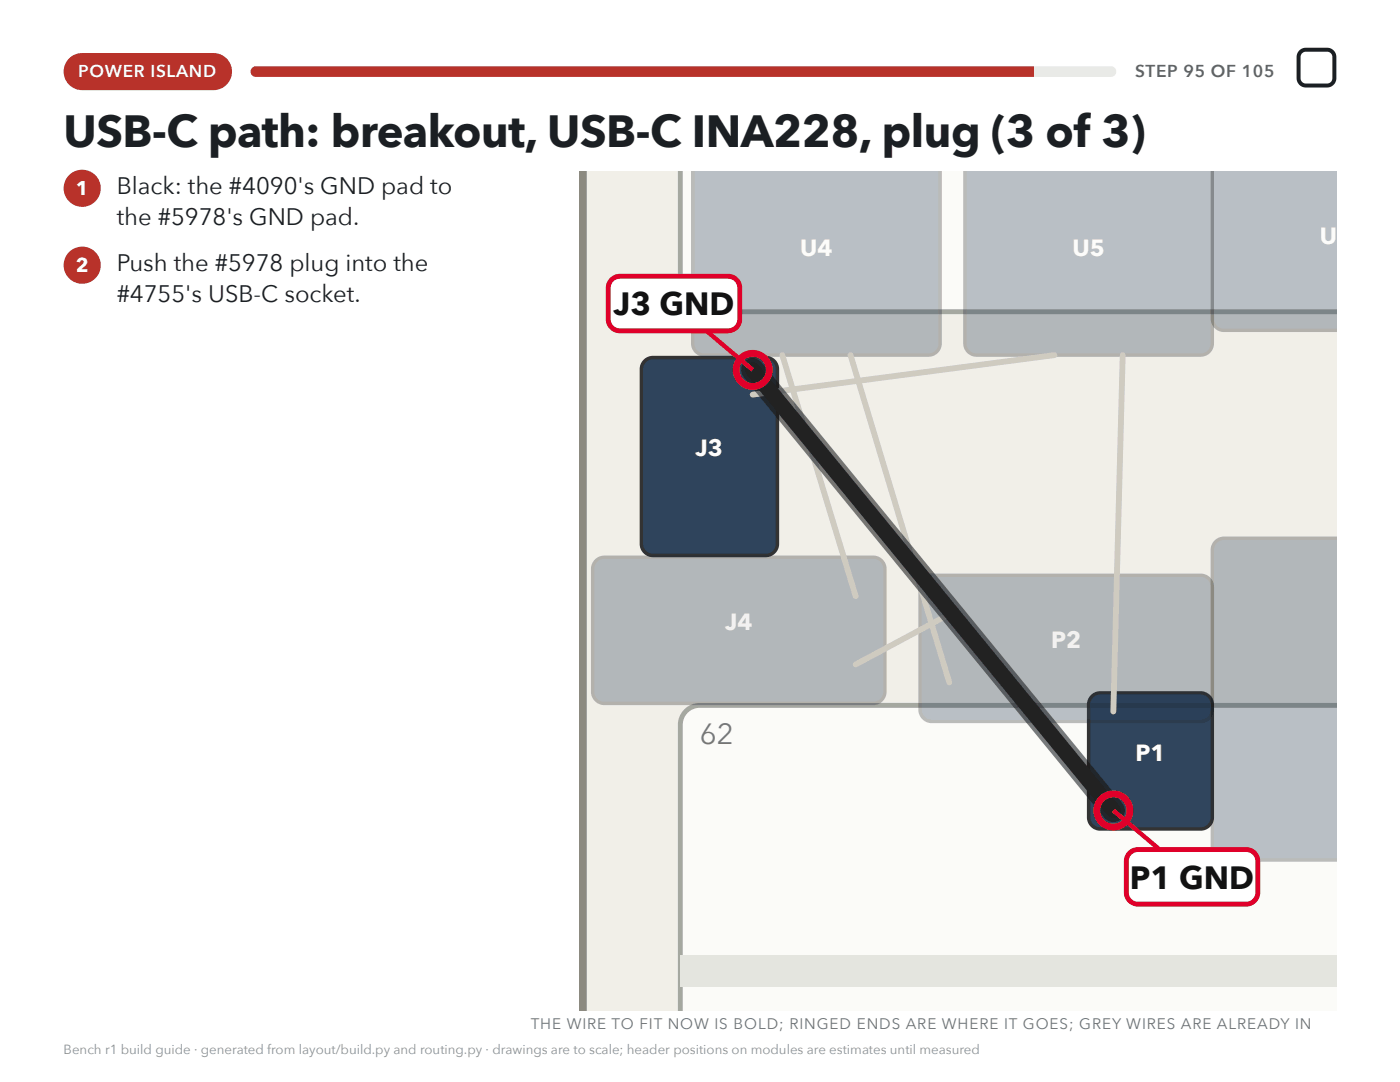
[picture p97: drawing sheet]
<svg xmlns="http://www.w3.org/2000/svg" width="279mm" height="216mm" viewBox="0 0 279 216" stroke-linecap="round" stroke-linejoin="round" font-family="sans-serif">
<defs><g id="words">
<text font-size="9" fill="#1b1f23" x="12.7" y="29.4">USB-C path: breakout, USB-C INA228, plug (3 of 3)</text>
<g font-size="6.4" fill="#111">
<text x="122.5" y="62.9">J3 GND</text>
<text x="225.5" y="177.3">P1 GND</text>
</g>
<text font-size="5.8" fill="#777" x="139.7" y="148.5">62</text>
<g font-size="4.8" fill="#1b1f23">
<text x="23.3" y="38.6">Black: the #4090's GND pad to</text>
<text x="23.3" y="45">the #5978's GND pad.</text>
<text x="23.3" y="54">Push the #5978 plug into the</text>
<text x="23.3" y="60.3">#4755's USB-C socket.</text>
</g>
<g font-size="4.7" fill="#fff">
<text x="159.7" y="51.1">U4</text>
<text x="214" y="51.1">U5</text>
<text x="263.4" y="48.6">U</text>
<text x="138.8" y="91.1">J3</text>
<text x="144.7" y="125.8">J4</text>
<text x="209.8" y="129.4">P2</text>
<text x="226.6" y="151.8">P1</text>
</g>
<g font-size="4" fill="#fff">
<text x="15.1" y="38.9">1</text>
<text x="15.1" y="54.2">2</text>
</g>
<text font-size="3.4" fill="#fff" x="15.6" y="15.3">POWER ISLAND</text>
<text font-size="3.4" fill="#59626b" x="226.6" y="15.3">STEP 95 OF 105</text>
<text font-size="3" fill="#6b737b" x="105.9" y="205.3">THE WIRE TO FIT NOW IS BOLD; RINGED ENDS ARE WHERE IT GOES; GREY WIRES ARE ALREADY IN</text>
<text font-size="2.6" fill="#8a9198" x="12.7" y="210.3">Bench r1 build guide · generated from layout/build.py and routing.py · drawings are to scale; header positions on modules are estimates until measured</text>
</g></defs>
<path d="M13.8 11.7l1.2-.8 1.2-.3h26.4a3.7 3.7 0 0 1 3.7 3.7 3.7 3.7 0 0 1-3.7 3.7h-26.2a3.7 3.7 0 0 1-3.4-2.3 3.7 3.7 0 0 1 .8-4z" fill="#b8322a"/>
<path d="M50.3 13.5l.8-.3h170.6a1.06 1.06 0 0 1 1.1 1.1 1.06 1.06 0 0 1-1.1 1h-170.6a1.06 1.06 0 0 1-1-.6 1.06 1.06 0 0 1 .2-1.2z" fill="#e9eae6"/>
<path d="M50 13.2h156.4v2.1h-156.4z" fill="#b8322a"/>
<path d="M116.3 34.1h150.5v167.6h-150.5z" fill="#f1efe8"/>
<path d="M116.3 34.1v167.6" fill="none" stroke="#8c8a80" stroke-width="1.6" stroke-linecap="butt"/>
<path d="M135.8 34.1h131v28.1h-127.1a3.9 3.9 0 0 1-3.9-3.9z" fill="#fbfbf8"/>
<path d="M135.8 34.1v24.2a3.9 3.9 0 0 0 3.9 3.9h127.1" fill="none" stroke="#a5a8a0" stroke-width=".97" stroke-linecap="butt"/>
<path d="M136.9 141.9l1.3-.9 1.5-.3h127.1v61h-131v-57.1l.3-1.5z" fill="#fbfbf8"/>
<path d="M266.8 140.7h-127.1a3.9 3.9 0 0 0-3.9 3.9v57.1" fill="none" stroke="#a5a8a0" stroke-width=".97" stroke-linecap="butt"/>
<path d="M135.8 190.7h131v6.2h-131z" fill="#e4e5df"/>
<path d="M138.2 34.1h49.4v34.4a2.33 2.33 0 0 1-2.3 2.4h-44.7a2.33 2.33 0 0 1-2.4-2.4z" fill="#1e3550"/>
<path d="M138.2 34.1v34.4a2.33 2.33 0 0 0 2.4 2.4h44.7a2.33 2.33 0 0 0 2.3-2.4v-34.4" fill="none" stroke="#222" stroke-width=".68" stroke-linecap="butt"/>
<path d="M192.6 34.1h49.3v34.4a2.33 2.33 0 0 1-2.3 2.4h-44.7a2.33 2.33 0 0 1-2.3-2.4z" fill="#1e3550"/>
<path d="M192.6 34.1v34.4a2.33 2.33 0 0 0 2.3 2.4h44.7a2.33 2.33 0 0 0 2.3-2.4v-34.4" fill="none" stroke="#222" stroke-width=".68" stroke-linecap="butt"/>
<path d="M241.9 34.1h24.9v31.8h-22.5a2.33 2.33 0 0 1-2.4-2.3z" fill="#1e3550"/>
<path d="M241.9 34.1v29.5a2.33 2.33 0 0 0 2.4 2.3h22.5" fill="none" stroke="#222" stroke-width=".68" stroke-linecap="butt"/>
<path d="M242.6 108.1l.8-.5 .9-.2h22.5v64.2h-22.5a2.33 2.33 0 0 1-2.4-2.3v-59.6l.2-.9z" fill="#1e3550"/>
<path d="M266.8 107.4h-22.5a2.33 2.33 0 0 0-2.4 2.3v59.6a2.33 2.33 0 0 0 2.4 2.3h22.5" fill="none" stroke="#222" stroke-width=".68" stroke-linecap="butt"/>
<path d="M217.9 138.9l.8-.5 .9-.1h20a2.33 2.33 0 0 1 2.3 2.3v22.5a2.33 2.33 0 0 1-2.3 2.3h-20a2.33 2.33 0 0 1-2.3-2.3v-22.5l.1-.9z" fill="#1e3550"/>
<path d="M217.9 138.9l.8-.5 .9-.1h20a2.33 2.33 0 0 1 2.3 2.3v22.5a2.33 2.33 0 0 1-2.3 2.3h-20a2.33 2.33 0 0 1-2.3-2.3v-22.5l.1-.9z" fill="none" stroke="#222" stroke-width=".68" stroke-linecap="butt"/>
<path d="M184.3 115.5l.8-.5 .9-.2h53.6a2.33 2.33 0 0 1 2.3 2.3v24.5a2.33 2.33 0 0 1-2.3 2.4h-53.6a2.33 2.33 0 0 1-2.4-2.4v-24.5l.2-.9z" fill="#1e3550"/>
<path d="M184.3 115.5l.8-.5 .9-.2h53.6a2.33 2.33 0 0 1 2.3 2.3v24.5a2.33 2.33 0 0 1-2.3 2.4h-53.6a2.33 2.33 0 0 1-2.4-2.4v-24.5l.2-.9z" fill="none" stroke="#222" stroke-width=".68" stroke-linecap="butt"/>
<path d="M119 111.9l.7-.5 .9-.2h53.7a2.33 2.33 0 0 1 2.3 2.3v24.5a2.33 2.33 0 0 1-2.3 2.4h-53.7a2.33 2.33 0 0 1-2.3-2.4v-24.5l.2-.9z" fill="#1e3550"/>
<path d="M119 111.9l.7-.5 .9-.2h53.7a2.33 2.33 0 0 1 2.3 2.3v24.5a2.33 2.33 0 0 1-2.3 2.4h-53.7a2.33 2.33 0 0 1-2.3-2.4v-24.5l.2-.9z" fill="none" stroke="#222" stroke-width=".68" stroke-linecap="butt"/>
<path d="M128.7 72l.7-.5 .9-.2h22.5a2.33 2.33 0 0 1 2.4 2.4v34.8a2.33 2.33 0 0 1-2.4 2.3h-22.5a2.33 2.33 0 0 1-2.3-2.3v-34.8l.2-.9z" fill="#1e3550"/>
<path d="M128.7 72l.7-.5 .9-.2h22.5a2.33 2.33 0 0 1 2.4 2.4v34.8a2.33 2.33 0 0 1-2.4 2.3h-22.5a2.33 2.33 0 0 1-2.3-2.3v-34.8l.2-.9z" fill="none" stroke="#222" stroke-width=".68" stroke-linecap="butt"/>
<path d="M156.1 70.9l14.7 48.1M169.7 70.9l19.8 65.3M210.4 70.9l-60.2 7.8M224.1 70.9l-1.9 71.1M189.5 122.6l-18.7 10" fill="none" stroke="#cfcbc0" stroke-width="1.2"/>
<path d="M150.2 73.8l72 87.9" fill="none" stroke="#111" stroke-width="4.7"/>
<path d="M150.2 73.8l72 87.9" fill="none" stroke="#222" stroke-width="3.1"/>
<path d="M134.5 60.6l15.7 13.2" fill="none" stroke="#e0002a" stroke-width=".87" stroke-linecap="butt"/>
<circle cx="150.2" cy="73.8" r="3.3" fill="none" stroke="#e0002a" stroke-width="1.4" stroke-linecap="butt"/>
<path d="M122.1 55.8l.7-.5 .9-.2h21.6a2.33 2.33 0 0 1 2.3 2.4v6.2a2.33 2.33 0 0 1-2.3 2.3h-21.6a2.33 2.33 0 0 1-2.3-2.3v-6.4l.2-.9z" fill="#fff"/>
<path d="M122.1 55.8l.7-.5 .9-.2h21.6a2.33 2.33 0 0 1 2.3 2.4v6.2a2.33 2.33 0 0 1-2.3 2.3h-21.6a2.33 2.33 0 0 1-2.3-2.3v-6.4l.2-.9z" fill="none" stroke="#e0002a" stroke-width=".97" stroke-linecap="butt"/>
<path d="M222.2 161.7l15.7 13.3" fill="none" stroke="#e0002a" stroke-width=".87" stroke-linecap="butt"/>
<circle cx="222.2" cy="161.7" r="3.3" fill="none" stroke="#e0002a" stroke-width="1.4" stroke-linecap="butt"/>
<path d="M225.5 170.2l.7-.5 .9-.2h21.6a2.33 2.33 0 0 1 2.3 2.4v6.2a2.33 2.33 0 0 1-2.3 2.3h-21.6a2.33 2.33 0 0 1-2.3-2.3v-6.4l.2-.9z" fill="#fff"/>
<path d="M225.5 170.2l.7-.5 .9-.2h21.6a2.33 2.33 0 0 1 2.3 2.4v6.2a2.33 2.33 0 0 1-2.3 2.3h-21.6a2.33 2.33 0 0 1-2.3-2.3v-6.4l.2-.9z" fill="none" stroke="#e0002a" stroke-width=".97" stroke-linecap="butt"/>
<path d="M259.6 10.3l.9-.4h4.3a1.45 1.45 0 0 1 1.5 1.5v4.2a1.45 1.45 0 0 1-1.5 1.5h-4.2a1.45 1.45 0 0 1-1.4-1.5v-4.4z" fill="none" stroke="#1b1f23" stroke-width=".79" stroke-linecap="butt"/>
<g fill="#b8322a">
<circle cx="16.4" cy="37.6" r="3.7"/>
<circle cx="16.4" cy="52.9" r="3.7"/>
</g>
<use href="#words"/>
</svg>
